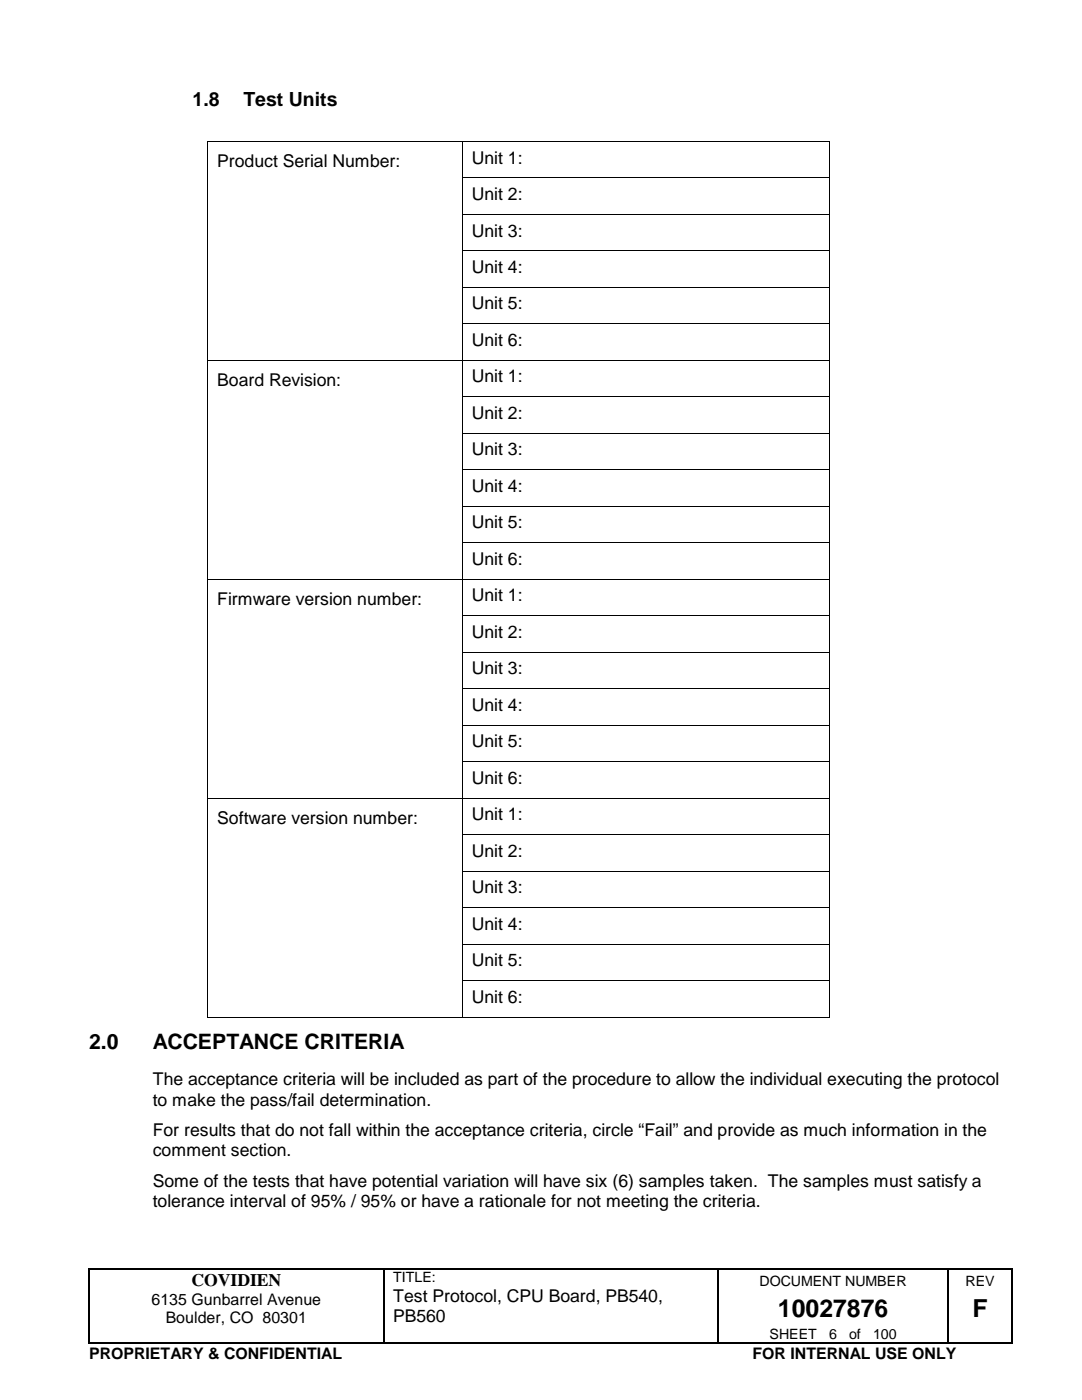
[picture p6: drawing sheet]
<svg xmlns="http://www.w3.org/2000/svg" width="216mm" height="279mm" viewBox="0 0 216 279" stroke-linecap="round" stroke-linejoin="round" font-family="sans-serif">
<defs><g id="words">
<g font-size="4.9">
<text x="155.2" y="262.8">10027876</text>
<text x="194.1" y="262.8">F</text>
</g>
<g font-size="4.2">
<text x="17.8" y="209.3">2.0</text>
<text x="30.5" y="209.3">ACCEPTANCE CRITERIA</text>
</g>
<g font-size="3.9">
<text x="38.4" y="21.1">1.8</text>
<text x="48.6" y="21.1">Test Units</text>
</g>
<g font-size="3.5">
<text x="43.3" y="33.4">Product Serial Number:</text>
<text x="94.1" y="32.6">Unit 1:</text>
<text x="94.1" y="39.9">Unit 2:</text>
<text x="94.1" y="47.2">Unit 3:</text>
<text x="94.1" y="54.5">Unit 4:</text>
<text x="94.1" y="61.8">Unit 5:</text>
<text x="94.1" y="69">Unit 6:</text>
<text x="43.3" y="77">Board Revision:</text>
<text x="94.1" y="76.3">Unit 1:</text>
<text x="94.1" y="83.6">Unit 2:</text>
<text x="94.1" y="90.9">Unit 3:</text>
<text x="94.1" y="98.2">Unit 4:</text>
<text x="94.1" y="105.5">Unit 5:</text>
<text x="94.1" y="112.7">Unit 6:</text>
<text x="43.3" y="120.7">Firmware version number:</text>
<text x="94.1" y="120">Unit 1:</text>
<text x="94.1" y="127.3">Unit 2:</text>
<text x="94.1" y="134.6">Unit 3:</text>
<text x="94.1" y="141.9">Unit 4:</text>
<text x="94.1" y="149.1">Unit 5:</text>
<text x="94.1" y="156.4">Unit 6:</text>
<text x="43.3" y="164.4">Software version number:</text>
<text x="94.1" y="163.7">Unit 1:</text>
<text x="94.1" y="171">Unit 2:</text>
<text x="94.1" y="178.3">Unit 3:</text>
<text x="94.1" y="185.6">Unit 4:</text>
<text x="94.1" y="192.8">Unit 5:</text>
<text x="94.1" y="200.1">Unit 6:</text>
<text x="30.5" y="216.6">The acceptance criteria will be included as part of the procedure to allow the individual executing the protocol</text>
<text x="30.5" y="220.6">to make the pass/fail determination.</text>
<text x="30.5" y="226.8">For results that do not fall within the acceptance criteria, circle “Fail” and provide as much information in the</text>
<text x="30.5" y="230.8">comment section.</text>
<text x="30.5" y="236.9">Some of the tests that have potential variation will have six (6) samples taken. The samples must satisfy a</text>
<text x="30.5" y="241">tolerance interval of 95% / 95% or have a rationale for not meeting the criteria.</text>
<text x="38.2" y="256.7">COVIDIEN</text>
<text x="78.4" y="259.8">Test Protocol, CPU Board, PB540,</text>
<text x="78.4" y="263.9">PB560</text>
</g>
<g font-size="3.2">
<text x="30.2" y="260.3">6135 Gunbarrel Avenue</text>
<text x="33.1" y="263.9">Boulder, CO 80301</text>
<text x="17.8" y="271.1">PROPRIETARY &amp; CONFIDENTIAL</text>
<text x="150.2" y="271.1">FOR INTERNAL USE ONLY</text>
</g>
<g font-size="2.8">
<text x="78.4" y="255.9">TITLE:</text>
<text x="151.6" y="256.7">DOCUMENT NUMBER</text>
<text x="192.7" y="256.7">REV</text>
<text x="153.5" y="267.2">SHEET</text>
<text x="165.4" y="267.2">6</text>
<text x="169.4" y="267.2">of</text>
<text x="174.2" y="267.2">100</text>
</g>
</g></defs>
<g fill="#000">
<path d="M41.4 28.2h.1v.1h-.1zM41.4 35.4h.1v.2h-.1zM92.2 28.2h.1v.1h-.1zM92.2 35.4h.1v.2h-.1zM165.4 28.2h.1v.1h-.1zM165.4 35.4h.1v.2h-.1zM41.4 42.7h.1v.2h-.1zM41.4 50h.1v.2h-.1zM41.4 57.3h.1v.1h-.1zM92.2 42.7h.1v.2h-.1zM92.2 50h.1v.2h-.1zM92.2 57.3h.1v.1h-.1z"/>
<path d="M165.4 42.7h.1v.2h-.1zM165.4 50h.1v.2h-.1zM165.4 57.3h.1v.1h-.1zM41.4 64.6h.1v.1h-.1zM41.4 71.8h.1v.2h-.1zM41.4 79.1h.1v.2h-.1zM92.2 64.6h.1v.1h-.1zM92.2 71.8h.1v.2h-.1zM92.2 79.1h.1v.2h-.1zM165.4 64.6h.1v.1h-.1zM165.4 71.8h.1v.2h-.1zM165.4 79.1h.1v.2h-.1z"/>
<path d="M41.4 86.4h.1v.2h-.1zM41.4 93.7h.1v.2h-.1zM92.2 86.4h.1v.2h-.1zM92.2 93.7h.1v.2h-.1zM165.4 86.4h.1v.2h-.1zM165.4 93.7h.1v.2h-.1zM41.4 101h.1v.1h-.1zM41.4 108.2h.1v.2h-.1zM41.4 115.5h.1v.2h-.1zM92.2 101h.1v.1h-.1zM92.2 108.2h.1v.2h-.1zM92.2 115.5h.1v.2h-.1z"/>
<path d="M165.4 101h.1v.1h-.1zM165.4 108.2h.1v.2h-.1zM165.4 115.5h.1v.2h-.1zM41.4 122.8h.1v.2h-.1zM41.4 130.1h.1v.2h-.1zM41.4 137.4h.1v.1h-.1zM92.2 122.8h.1v.2h-.1zM92.2 130.1h.1v.2h-.1zM92.2 137.4h.1v.1h-.1zM165.4 122.8h.1v.2h-.1zM165.4 130.1h.1v.2h-.1zM165.4 137.4h.1v.1h-.1z"/>
<path d="M41.4 144.7h.1v.1h-.1zM41.4 151.9h.1v.2h-.1zM41.4 159.2h.1v.2h-.1zM92.2 144.7h.1v.1h-.1zM92.2 151.9h.1v.2h-.1zM92.2 159.2h.1v.2h-.1zM165.4 144.7h.1v.1h-.1zM165.4 151.9h.1v.2h-.1zM165.4 159.2h.1v.2h-.1zM41.4 166.5h.1v.2h-.1zM41.4 173.8h.1v.1h-.1zM92.2 166.5h.1v.2h-.1z"/>
<path d="M92.2 173.8h.1v.1h-.1zM165.4 166.5h.1v.2h-.1zM165.4 173.8h.1v.1h-.1zM41.4 181.1h.1v.1h-.1zM41.4 188.3h.1v.2h-.1zM41.4 195.6h.1v.2h-.1zM92.2 181.1h.1v.1h-.1zM92.2 188.3h.1v.2h-.1zM92.2 195.6h.1v.2h-.1zM165.4 181.1h.1v.1h-.1zM165.4 188.3h.1v.2h-.1zM165.4 195.6h.1v.2h-.1z"/>
<path d="M41.4 202.9h.1v.2h-.1zM92.2 202.9h.1v.2h-.1zM165.4 202.9h.1v.2h-.1zM17.6 253.1h.3v.2h-.3zM76.4 253.1h.3v.2h-.3zM143.1 253.1h.2v.2h-.2zM189.1 253.1h.3v.2h-.3zM201.8 253.1h.3v.2h-.3zM17.6 267.8h.3v.3h-.3zM76.4 267.8h.3v.3h-.3zM143.1 267.8h.2v.3h-.2zM189.1 267.8h.3v.3h-.3z"/>
<path d="M201.8 267.8h.3v.3h-.3z"/>
</g>
<g fill="none" stroke="#000" stroke-width=".25">
<path d="M17.8 253.3v14.5M17.9 253.2h58.5M76.5 253.3v14.5M76.7 253.2h66.4M143.2 253.3v14.5M143.3 253.2h45.8M189.2 253.3v14.5M189.4 253.2h12.4M201.9 253.3v14.5M17.9 268h58.5M76.7 268h66.4M143.3 268h45.8"/>
<path d="M189.4 268h12.4"/>
</g>
<g fill="none" stroke="#000" stroke-width=".2">
<path d="M41.4 28.3v7.1M41.4 35.6v7.1M41.5 28.2h50.7M92.2 28.3v7.1M92.2 35.6v7.1M92.3 28.2h73.1M92.3 35.5h73.1M165.4 28.3v7.1M165.4 35.6v7.1M41.4 42.9v7.1M41.4 50.2v7.1M41.4 57.4v7.2"/>
<path d="M92.2 42.9v7.1M92.2 50.2v7.1M92.2 57.4v7.2M92.3 42.8h73.1M92.3 50.1h73.1M92.3 57.4h73.1M165.4 42.9v7.1M165.4 50.2v7.1M165.4 57.4v7.2M41.4 64.7v7.1M41.4 72v7.1M41.4 79.3v7.1"/>
<path d="M41.5 71.9h50.7M92.2 64.7v7.1M92.2 72v7.1M92.2 79.3v7.1M92.3 64.6h73.1M92.3 71.9h73.1M92.3 79.2h73.1M165.4 64.7v7.1M165.4 72v7.1M165.4 79.3v7.1M41.4 86.6v7.1M41.4 93.9v7.1"/>
<path d="M92.2 86.6v7.1M92.2 93.9v7.1M92.3 86.5h73.1M92.3 93.8h73.1M165.4 86.6v7.1M165.4 93.9v7.1M41.4 101.1v7.1M41.4 108.4v7.1M41.4 115.7v7.1M41.5 115.6h50.7M92.2 101.1v7.1M92.2 108.4v7.1"/>
<path d="M92.2 115.7v7.1M92.3 101h73.1M92.3 108.3h73.1M92.3 115.6h73.1M165.4 101.1v7.1M165.4 108.4v7.1M165.4 115.7v7.1M41.4 123v7.1M41.4 130.3v7.1M41.4 137.5v7.2M92.2 123v7.1M92.2 130.3v7.1"/>
<path d="M92.2 137.5v7.2M92.3 122.9h73.1M92.3 130.2h73.1M92.3 137.5h73.1M165.4 123v7.1M165.4 130.3v7.1M165.4 137.5v7.2M41.4 144.8v7.1M41.4 152.1v7.1M41.4 159.4v7.1M41.5 159.3h50.7M92.2 144.8v7.1"/>
<path d="M92.2 152.1v7.1M92.2 159.4v7.1M92.3 144.7h73.1M92.3 152h73.1M92.3 159.3h73.1M165.4 144.8v7.1M165.4 152.1v7.1M165.4 159.4v7.1M41.4 166.7v7.1M41.4 173.9v7.2M92.2 166.7v7.1M92.2 173.9v7.2"/>
<path d="M92.3 166.6h73.1M92.3 173.9h73.1M165.4 166.7v7.1M165.4 173.9v7.2M41.4 181.2v7.1M41.4 188.5v7.1M41.4 195.8v7.1M92.2 181.2v7.1M92.2 188.5v7.1M92.2 195.8v7.1M92.3 181.1h73.1M92.3 188.4h73.1"/>
<path d="M92.3 195.7h73.1M165.4 181.2v7.1M165.4 188.5v7.1M165.4 195.8v7.1M41.5 203h50.7M92.3 203h73.1"/>
</g>
<use href="#words"/>
</svg>
